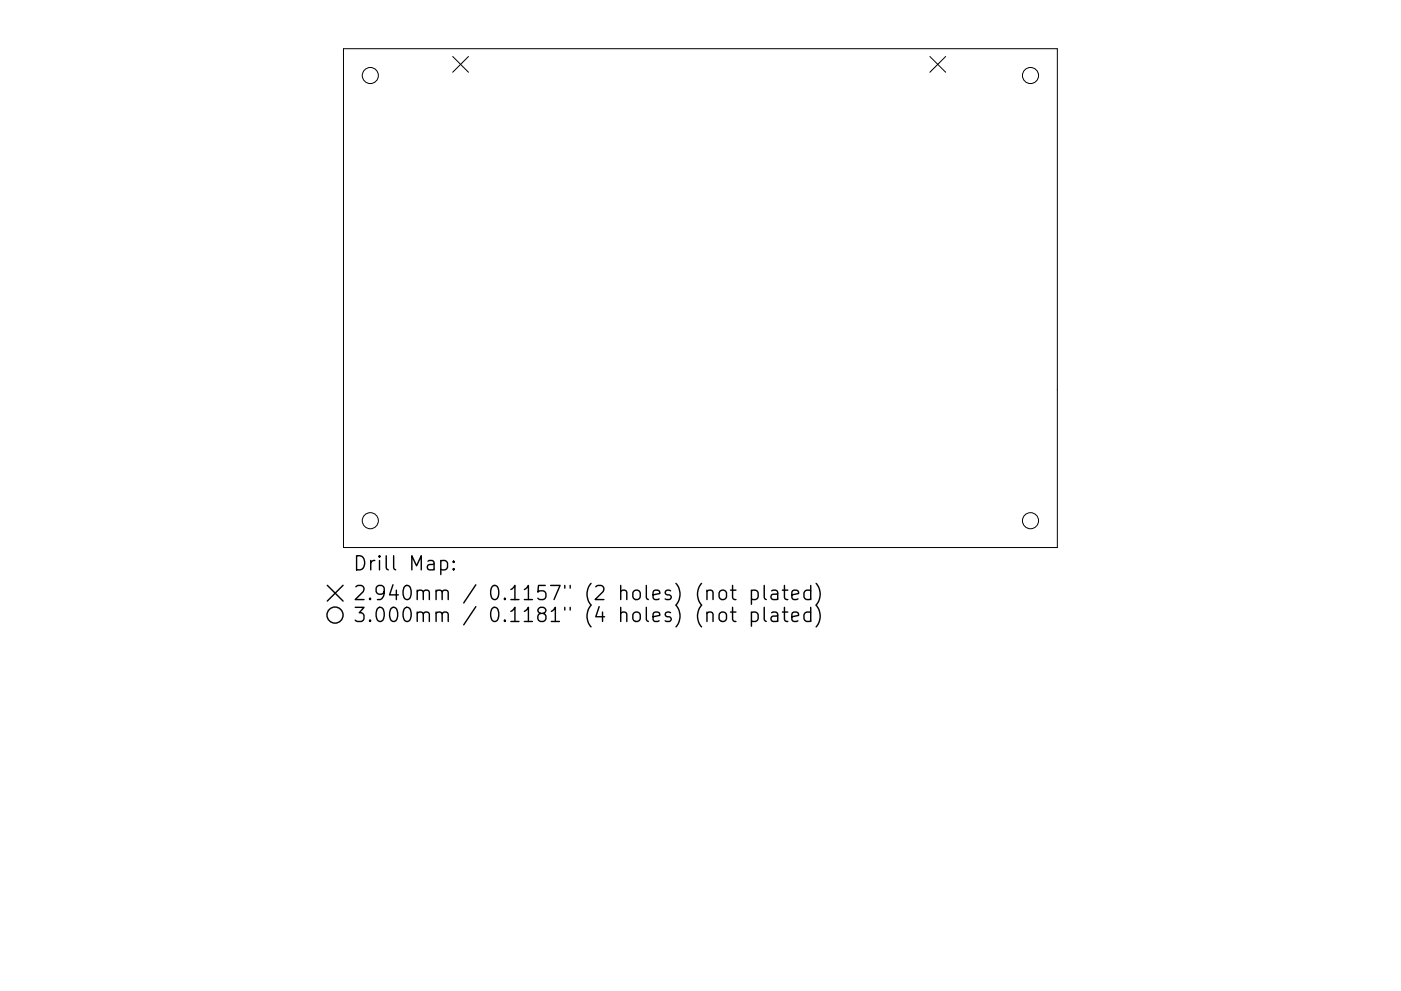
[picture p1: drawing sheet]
<svg xmlns="http://www.w3.org/2000/svg" width="297mm" height="210mm" viewBox="0 0 297 210" stroke-linecap="round" stroke-linejoin="round" font-family="sans-serif">
<defs><g id="words">
<g font-size="4.2">
<text x="74.7" y="121.1">Drill Map:</text>
<text x="74.7" y="127.4">2.940mm / 0.1157&quot; (2 holes) (not plated)</text>
<text x="74.7" y="132">3.000mm / 0.1181&quot; (4 holes) (not plated)</text>
</g>
</g></defs>
<g fill="none" stroke="#000" stroke-width=".21">
<path d="M72.8 10.3h151.4v105.9h-151.4zM96 12l3.3 3.3M99.3 12l-3.3 3.3M197.2 12l3.3 3.3M200.5 12l-3.3 3.3"/>
<circle cx="78.5" cy="16" r="1.71"/>
<circle cx="218.5" cy="16" r="1.71"/>
<circle cx="78.5" cy="110.5" r="1.71"/>
<circle cx="218.5" cy="110.5" r="1.71"/>
</g>
<g fill="none" stroke="#000" stroke-width=".3">
<path d="M93.5 119.1l.8-.2 .6 .6v.8l-.3 .5-.3 .1-.8-.1M96.2 119.1l.1 .1-.1 .1-.2-.1 .2-.1v.2M69.4 124.2l3.3 3.3M72.7 124.2l-3.3 3.3M96.2 120.6l.1 .2-.1 .1-.2-.1 .2-.2v.3M149.9 125.5a.74 .74 0 0 1 1.3 .1v1.6M149.9 130.1a.74 .74 0 0 1 1.3 .2v1.6M152.6 125.5a.81 .81 0 0 1 .8-.3 .81 .81 0 0 1 .6 .6v.8a.81 .81 0 0 1-.8 .6 .81 .81 0 0 1-.7-.6v-.8zM152.6 130.1a.81 .81 0 0 1 .8-.3 .81 .81 0 0 1 .6 .6v.9a.81 .81 0 0 1-.8 .6 .81 .81 0 0 1-.7-.6v-.9zM154.9 125.2h1.1M154.9 129.9h1.1M155.3 124.2v2.6l.2 .3 .5 .1"/>
<path d="M155.3 128.9v2.5l.2 .3 .5 .2M159.3 125.4l.9-.2 .5 .6v.8l-.2 .5-.3 .1-.9-.1M159.3 130l.9-.1 .5 .5v.9l-.2 .4-.3 .2-.9-.2M159.3 125.2v3M159.3 129.9v3M162 124.2v2.6l.5 .4M162 128.9v2.5l.5 .5M163.6 125.4l.3-.2 .8 .2 .2 .2v1.6M163.6 130l.3-.1 .8 .1 .2 .3v1.6M164.9 125.9l-1 .2a.59 .59 0 0 0-.5 .5 .59 .59 0 0 0 .5 .6l1-.1M164.9 130.6l-1 .1a.59 .59 0 0 0-.5 .6 .59 .59 0 0 0 .5 .6l1-.2M165.9 125.2h1.1"/>
<path d="M165.9 129.9h1.1M166.3 124.2v2.6l.2 .3 .5 .1M166.3 128.9v2.5l.2 .3 .5 .2M167.9 126.2l1.4-.3-.1-.5-.9-.2-.4 .4v1.2l.1 .3 .3 .1 .9-.1M167.9 130.9l1.4-.3-.1-.6-.9-.1-.4 .4v1.1l.1 .3 .3 .2 .9-.2M171.9 125.4l-.9-.2-.5 .6v.8l.2 .5 .3 .1 .9-.1M171.9 130l-.9-.1-.5 .5v.9l.2 .4 .3 .2 .9-.2M171.9 124.2v3M171.9 128.9v3M173 123.8a3.4 3.4 0 0 1 0 4.6M173 128.4a3.4 3.4 0 0 1 0 4.6"/>
<circle cx="71" cy="130.5" r="1.71"/>
</g>
<use href="#words"/>
</svg>
